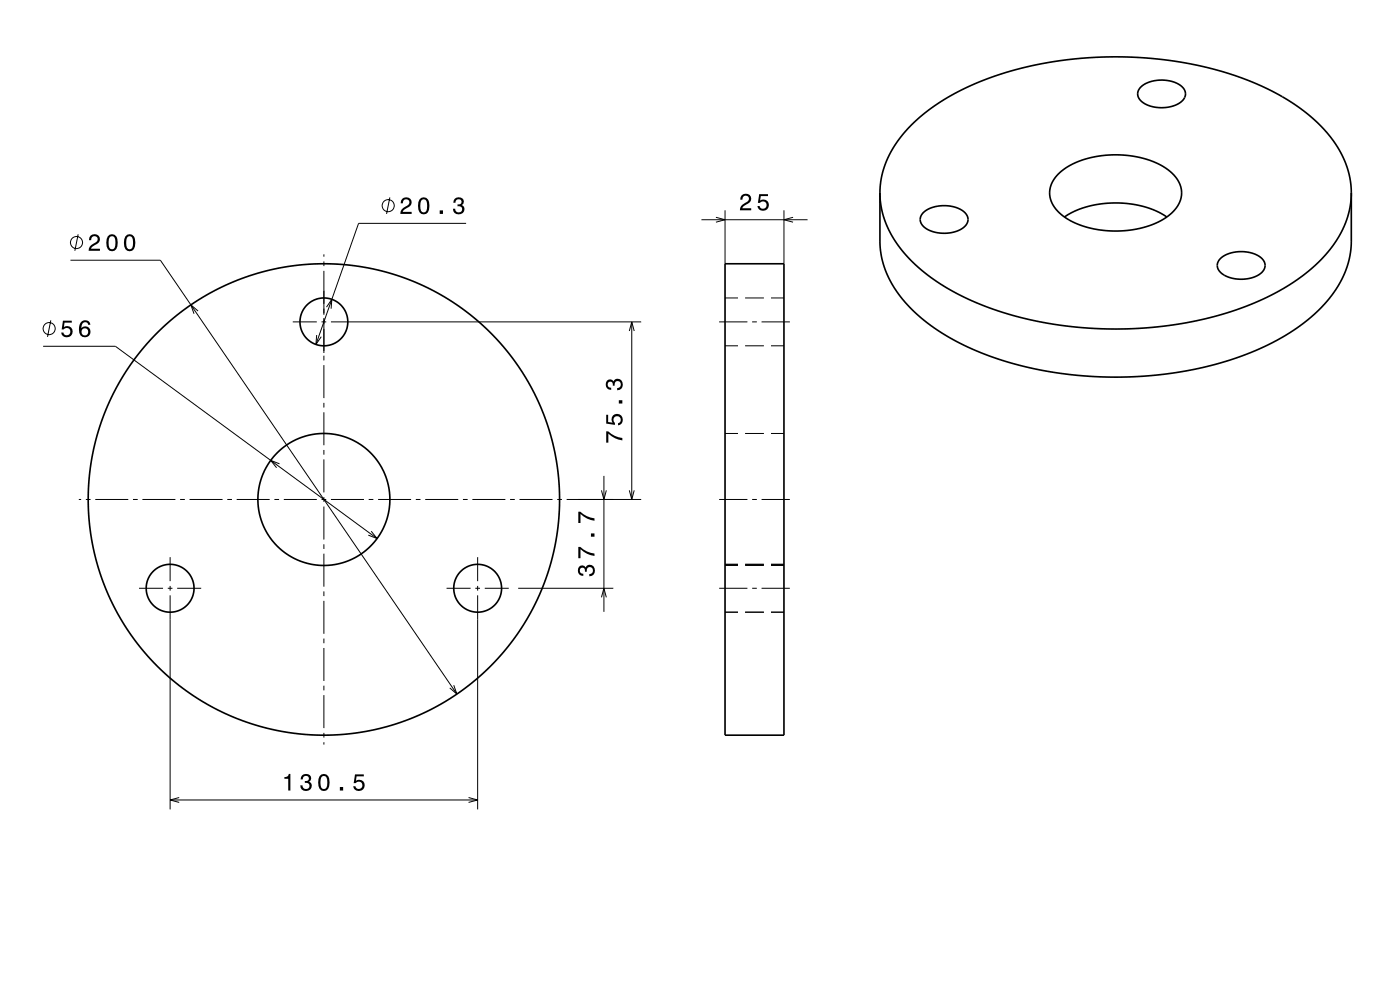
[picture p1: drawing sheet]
<svg xmlns="http://www.w3.org/2000/svg" width="297mm" height="210mm" viewBox="0 0 297 210" stroke-linecap="round" stroke-linejoin="round" font-family="sans-serif">
<g fill="none" stroke="#000" stroke-width=".21">
<path d="M14.9 55.2h19.1l62.9 92M16.6 49.7l-.7 3.5M68.7 54v.4M68.7 55.4v1M68.7 57.4v9.4M82.7 41.9l-.7 3.5M98.9 47.4h-22.8l-9.1 25.7M148.8 46.6h22.5M151.9 46.1l1.9 .5-1.9 .5M153.8 44.6v11.4M166.3 44.6v11.4M168.2 46.1l-1.9 .5 1.9 .5"/>
<path d="M9.1 73.5h15.4l55.5 40.7M10.8 68l-.7 3.5M42 66l-1.5-1.3 .7 1.9M62.1 68.3h5.1M67.2 71.1l-.2 2 1.2-1.7M68.2 68.3h1M68.7 67.4v7.5M68.7 75.4v1.1M68.7 77.4v7M69.3 65.1l1.1-1.6-.2 2M70.2 68.3h65.8M133.5 70.2l.5-1.9 .5 1.9"/>
<path d="M134 68.3v37.6M152.6 68.3h6M153.8 73.4h2.8M153.8 63.2h2.8M158.1 73.4h4M158.1 63.2h4M159.6 68.3h1M161.6 68.3h6M163.6 73.4h2.7M163.6 63.2h2.7M59.3 98.4l-1.9-.7 1.3 1.5M68.7 85.4v1"/>
<path d="M68.7 87.5v6.9M68.7 95.4v1M68.7 97.4v7.1M153.8 91.9h2.8M158.1 91.9h4M163.6 91.9h2.7M16.7 105.9h.5M18.2 105.9h1M20.2 105.9h7M28.2 105.9h1M30.2 105.9h7M36.1 118.2v5.1"/>
<path d="M38.2 105.9h1M40.2 105.9h7M48.2 105.9h1M50.2 105.9h7M58.2 105.9h1M60.2 105.9h7M68.2 105.9h1M68.7 105.4v1M68.7 107.4v7M68.7 115.5v.9M68.7 117.5v6.9M70.2 105.9h7"/>
<path d="M78.2 105.9h1M78.7 112.7l1.3 1.5-1.9-.7M80.2 105.9h7M88.2 105.9h1M90.2 105.9h7M98.2 105.9h1M100.2 105.9h7M101.3 118.2v5.1M108.2 105.9h1M110.2 105.9h7M118.2 105.9h1M120.2 105.9h15.8"/>
<path d="M127.6 104l.5 1.9 .5-1.9M128.1 100.9v28.9M133.5 104l.5 1.9 .5-1.9M152.6 105.9h6M153.8 119.9h2.8M153.8 119.7h2.8M158.1 119.9h4M158.1 119.7h4M159.6 105.9h1M161.6 105.9h6M163.6 119.9h2.7M163.6 119.7h2.7"/>
<path d="M29.5 124.8h5.1M35.6 124.8h1M36.1 124.3v1M36.1 126.3v45.4M37.6 124.8h5.1M68.7 125.4v1M68.7 127.4v7M68.7 135.4v1M68.7 137.4v7M94.7 124.8h5.1M100.8 124.8h1M101.3 124.3v1"/>
<path d="M101.3 126.3v45.4M102.8 124.8h5.1M109.9 124.8h20.2M127.6 126.7l.5-1.9 .5 1.9M152.6 124.8h6M153.8 129.9h2.8M158.1 129.9h4M159.6 124.8h1M161.6 124.8h6M163.6 129.9h2.7M68.7 145.5v.9M68.7 147.5v6.9"/>
<path d="M68.7 155.4v1M68.7 157.4v.5M96.3 145.3l.6 1.9-1.5-1.3M36.1 169.7h65.2M38 169.2l-1.9 .5 1.9 .5M99.4 169.2l1.9 .5-1.9 .5"/>
<circle cx="16.2" cy="51.5" r="1.28"/>
<circle cx="82.4" cy="43.6" r="1.28"/>
<circle cx="10.4" cy="69.7" r="1.28"/>
</g>
<g fill="none" stroke="#000" stroke-width=".35">
<path d="M242 18.4a7.2 7.2 0 0 1 9 .3 2.1 2.1 0 0 1-1 3.3 7.4 7.4 0 0 1-8.2-.8 1.9 1.9 0 0 1 .2-2.8zM224.5 36.9l1.4-1.2 1.6-.9 2-.8 2-.6 2.2-.4 2.5-.2 2.2 .1 2.4 .3 2.4 .6 1.9 .7 1.8 .9 1.5 1.2 1.2 1.2 .7 1.3 .4 1.4-.1 1.3-.7 1.8-1.3 1.6-2 1.4-2.4 1.1-2.4 .7-3.1 .5-3.3 .1-2.9-.4-3-.7-2.4-1.1-1.9-1.3-1.6-1.6-.8-1.8-.1-1.7 .6-1.9zM153.8 56h12.5v99.9h-12.5zM186.7 40.9l.2 2.6 .7 3 1.2 2.8 1.7 2.7 2.2 2.6 2.4 2.4 3 2.3 3 1.9 3.5 1.9 4.4 1.9 4.1 1.4 4.8 1.3 4.2 .8 4.8 .7 4.2 .4 5.3 .2 5-.1 4.7-.4 4.6-.7 4.9-1 4.6-1.2 4-1.4 3.9-1.6 3.7-1.9 3.2-2.1 3.2-2.4 2.3-2.2 2.3-2.7 1.8-2.9 1.2-2.8 .7-2.8 .2-2.7M186.7 40.9l.2-2.7 .7-2.8 1.2-2.8 1.6-2.7 2.1-2.5 2.4-2.3 2.8-2.2 3.3-2.2 3.7-2 4-1.7 4.5-1.6 4.2-1.1 5.2-1.1 4.2-.6 4.4-.4 5-.1 5 .1 4.7 .4 5.3 .7 4.3 .9 4.5 1.2 4.1 1.4 4 1.7 3.8 1.9 3.3 2.1 3 2.4 2.5 2.3 2.1 2.6 1.6 2.6 1.3 2.8 .7 2.7 .3 3M186.7 40.9v11.2l.3 2.3 .6 2.3 1.5 3.2 1.8 2.9 2.3 2.6 2.9 2.6 3.5 2.5 4.5 2.5 4.9 2.2 4.8 1.6 5.5 1.4 5.7 1 6.1 .6 5.3 .2 6-.2 5.6-.6 5.3-.8 5.8-1.5 5.1-1.7 4.5-1.9 4.2-2.2 3.7-2.6 3.2-2.7 2.3-2.6 2-2.9 1.5-3.2 .7-2.5 .3-2.4 .1-11.3M195.9 45.1a7.2 7.2 0 0 1 9 .2 2.16 2.16 0 0 1-1.2 3.4 7.3 7.3 0 0 1-8-.9 1.89 1.89 0 0 1 .2-2.7zM225.8 46l2.2-1.2 2.3-.9 2.8-.6 3.2-.3 3.3 .2 3 .6 2.6 .9 2.3 1.3M258.9 54.8a7.2 7.2 0 0 1 9 .2 2.17 2.17 0 0 1-1.2 3.5 7.3 7.3 0 0 1-8-.9 1.9 1.9 0 0 1 .2-2.8z"/>
<circle cx="68.7" cy="68.3" r="5.1"/>
<circle cx="68.7" cy="106" r="50"/>
<circle cx="68.7" cy="106" r="14"/>
<circle cx="36.1" cy="124.8" r="5.1"/>
<circle cx="101.3" cy="124.8" r="5.1"/>
</g>
<g fill="#000">
<path d="M19.2 50l-.3 .9h.4a.7 .7 0 0 1 .6-.8 .7 .7 0 0 1 .8 .5 .7 .7 0 0 1-.5 .9 1.8 1.8 0 0 0-1.4 1.7h2.4v-.4h-1.9a2.22 2.22 0 0 1 1.5-1.2 1.13 1.13 0 0 0 .1-1.7 1.13 1.13 0 0 0-1.7 .1zM22.9 50.1a2.66 2.66 0 0 0 .3 3.1 1.14 1.14 0 0 0 1.7-.9 2.31 2.31 0 0 0-.6-2.5l-.5-.1-.6 .1zM23.4 50.2h.7a2.37 2.37 0 0 1 0 2.6h-.7a2.38 2.38 0 0 1 0-2.6zM26.6 50.1a2.66 2.66 0 0 0 .4 3.1 1.14 1.14 0 0 0 1.6-.9 2.31 2.31 0 0 0-.6-2.5l-.5-.1-.5 .1zM27.2 50.2h.6a2.37 2.37 0 0 1 0 2.6h-.6a2.38 2.38 0 0 1 0-2.6z" fill-rule="evenodd"/>
<path d="M85.3 42.2l-.3 .9h.5a.71 .71 0 0 1 .5-.8 .71 .71 0 0 1 .8 .5 .71 .71 0 0 1-.5 .8 1.8 1.8 0 0 0-1.4 1.8h2.4v-.5h-1.9a2.23 2.23 0 0 1 1.5-1.1 1.13 1.13 0 0 0 .1-1.7 1.13 1.13 0 0 0-1.7 .1zM89 42.3a2.68 2.68 0 0 0 .4 3.1 1.14 1.14 0 0 0 1.6-.9 2.31 2.31 0 0 0-.6-2.5l-.5-.1-.5 .1zM89.6 42.4h.6a2.37 2.37 0 0 1 0 2.6h-.6a2.38 2.38 0 0 1 0-2.6zM93.3 44.6v.8h.7v-.8zM96.5 42.2l-.3 .8h.4a.62 .62 0 0 1 .4-.8 .62 .62 0 0 1 .8 .3 .62 .62 0 0 1-.3 .8l-.4 .1v.4a.72 .72 0 0 1 .9 .4 .72 .72 0 0 1-.5 .9 .72 .72 0 0 1-.9-.5v-.3h-.5a1.18 1.18 0 0 0 1.5 1.2 1.18 1.18 0 0 0 .6-1.9l-.2-.1a.9 .9 0 0 0 .3-1.1 .9 .9 0 0 0-1-.5z" fill-rule="evenodd"/>
<path d="M157.4 41.4l-.4 1h.5a.7 .7 0 0 1 .5-.9 .7 .7 0 0 1 .9 .5 .7 .7 0 0 1-.5 .9 1.81 1.81 0 0 0-1.4 1.7h2.4v-.4h-1.9a2.23 2.23 0 0 1 1.4-1.2 1.13 1.13 0 0 0 .1-1.7 1.13 1.13 0 0 0-1.6 .1zM161.1 41.2l-.3 1.8h.4a.79 .79 0 0 1 1.1-.1 .79 .79 0 0 1 .1 1.1 .79 .79 0 0 1-1.2-.1l-.1-.2h-.4a1.21 1.21 0 0 0 1.5 1 1.21 1.21 0 0 0 .8-1.6 1.21 1.21 0 0 0-1.7-.6l.1-.9h1.5v-.4z" fill-rule="evenodd"/>
<path d="M13.4 68l-.3 1.9h.4a.79 .79 0 0 1 1.1-.2 .79 .79 0 0 1 .1 1.2 .79 .79 0 0 1-1.2-.1l-.1-.3h-.4a1.21 1.21 0 0 0 1.5 1.1 1.21 1.21 0 0 0 .8-1.6 1.21 1.21 0 0 0-1.7-.6l.1-1h1.5v-.4zM17.3 68.2l-.5 .9a1.75 1.75 0 0 0 1.2 2.5 1.15 1.15 0 0 0 1.2-1.6 1.15 1.15 0 0 0-2-.4 1.03 1.03 0 0 1 .9-1.3 .58 .58 0 0 1 .6 .6h.5a1.12 1.12 0 0 0-.8-.9 1.12 1.12 0 0 0-1.1 .2zM17.2 70.4a.75 .75 0 0 1 1.5 0 .75 .75 0 0 1-1.5 0z" fill-rule="evenodd"/>
<path d="M128.6 91.5v2.4h.5v-1.9a5.1 5.1 0 0 0 2.9 1.4v-.5a5.2 5.2 0 0 1-3-1.4zM128.6 88v1.9l1.9 .2v-.4a.8 .8 0 0 1-.3-1.2 .8 .8 0 0 1 1.3 .1 .8 .8 0 0 1-.4 1.2v.4a1.21 1.21 0 0 0 1.1-1.5 1.21 1.21 0 0 0-1.7-.8 1.21 1.21 0 0 0-.5 1.8l-1-.2v-1.5zM131.3 84.9v.7h.7v-.7zM128.8 80.8a1.17 1.17 0 0 0-.2 1.2 1.17 1.17 0 0 0 1.1 .7v-.4a.62 .62 0 0 1-.8-.4 .62 .62 0 0 1 .3-.8 .62 .62 0 0 1 .8 .2v.5h.4a.72 .72 0 0 1 .4-.9 .72 .72 0 0 1 1 .5 .72 .72 0 0 1-.5 .9h-.4v.5a1.18 1.18 0 0 0 1.2-1.5 1.18 1.18 0 0 0-1.8-.6l-.1 .2a.86 .86 0 0 0-1.4-.1z" fill-rule="evenodd"/>
<path d="M122.8 120.2a1.17 1.17 0 0 0-.1 1.3 1.17 1.17 0 0 0 1 .7v-.5a.62 .62 0 0 1-.7-.3 .62 .62 0 0 1 .3-.8 .62 .62 0 0 1 .8 .2v.5h.4a.72 .72 0 0 1 .4-1 .72 .72 0 0 1 1 .5 .72 .72 0 0 1-.6 .9l-.3 .1v.4a1.18 1.18 0 0 0 1.2-1.5 1.18 1.18 0 0 0-1.8-.6l-.2 .3a.86 .86 0 0 0-1.4-.2zM122.7 116v2.4h.4v-1.9a5.2 5.2 0 0 0 3 1.4v-.5a5.3 5.3 0 0 1-3-1.4zM125.4 113.1v.7h.7v-.7zM122.7 108.5v2.4h.4v-1.9a5.2 5.2 0 0 0 3 1.5v-.5a5.3 5.3 0 0 1-3-1.5z" fill-rule="evenodd"/>
<path d="M60.3 164.8v.4h.8v2.5h.5v-3.5h-.3a.77 .77 0 0 1-1 .6zM64.1 164.5l-.3 .8h.4a.62 .62 0 0 1 .4-.7 .62 .62 0 0 1 .8 .2 .62 .62 0 0 1-.2 .8l-.5 .1v.4a.72 .72 0 0 1 .9 .4 .72 .72 0 0 1-.5 .9 .72 .72 0 0 1-.9-.5v-.3h-.5a1.18 1.18 0 0 0 1.5 1.2 1.18 1.18 0 0 0 .6-1.8l-.2-.2a.9 .9 0 0 0 .3-1.1 .9 .9 0 0 0-1-.5zM67.8 164.6a2.68 2.68 0 0 0 .4 3.1 1.14 1.14 0 0 0 1.6-.9 2.3 2.3 0 0 0-.6-2.5l-.5-.1-.5 .1zM68.4 164.7h.6a2.37 2.37 0 0 1 0 2.6h-.6a2.38 2.38 0 0 1 0-2.6zM72.1 166.9v.8h.7v-.8zM75.3 164.3l-.3 1.8h.4a.8 .8 0 0 1 1.3-.2 .8 .8 0 0 1-.1 1.2 .8 .8 0 0 1-1.2-.3h-.5a1.21 1.21 0 0 0 1.5 1 1.21 1.21 0 0 0 .9-1.6 1.21 1.21 0 0 0-1.8-.6l.1-.9h1.6v-.4z" fill-rule="evenodd"/>
</g>
</svg>
